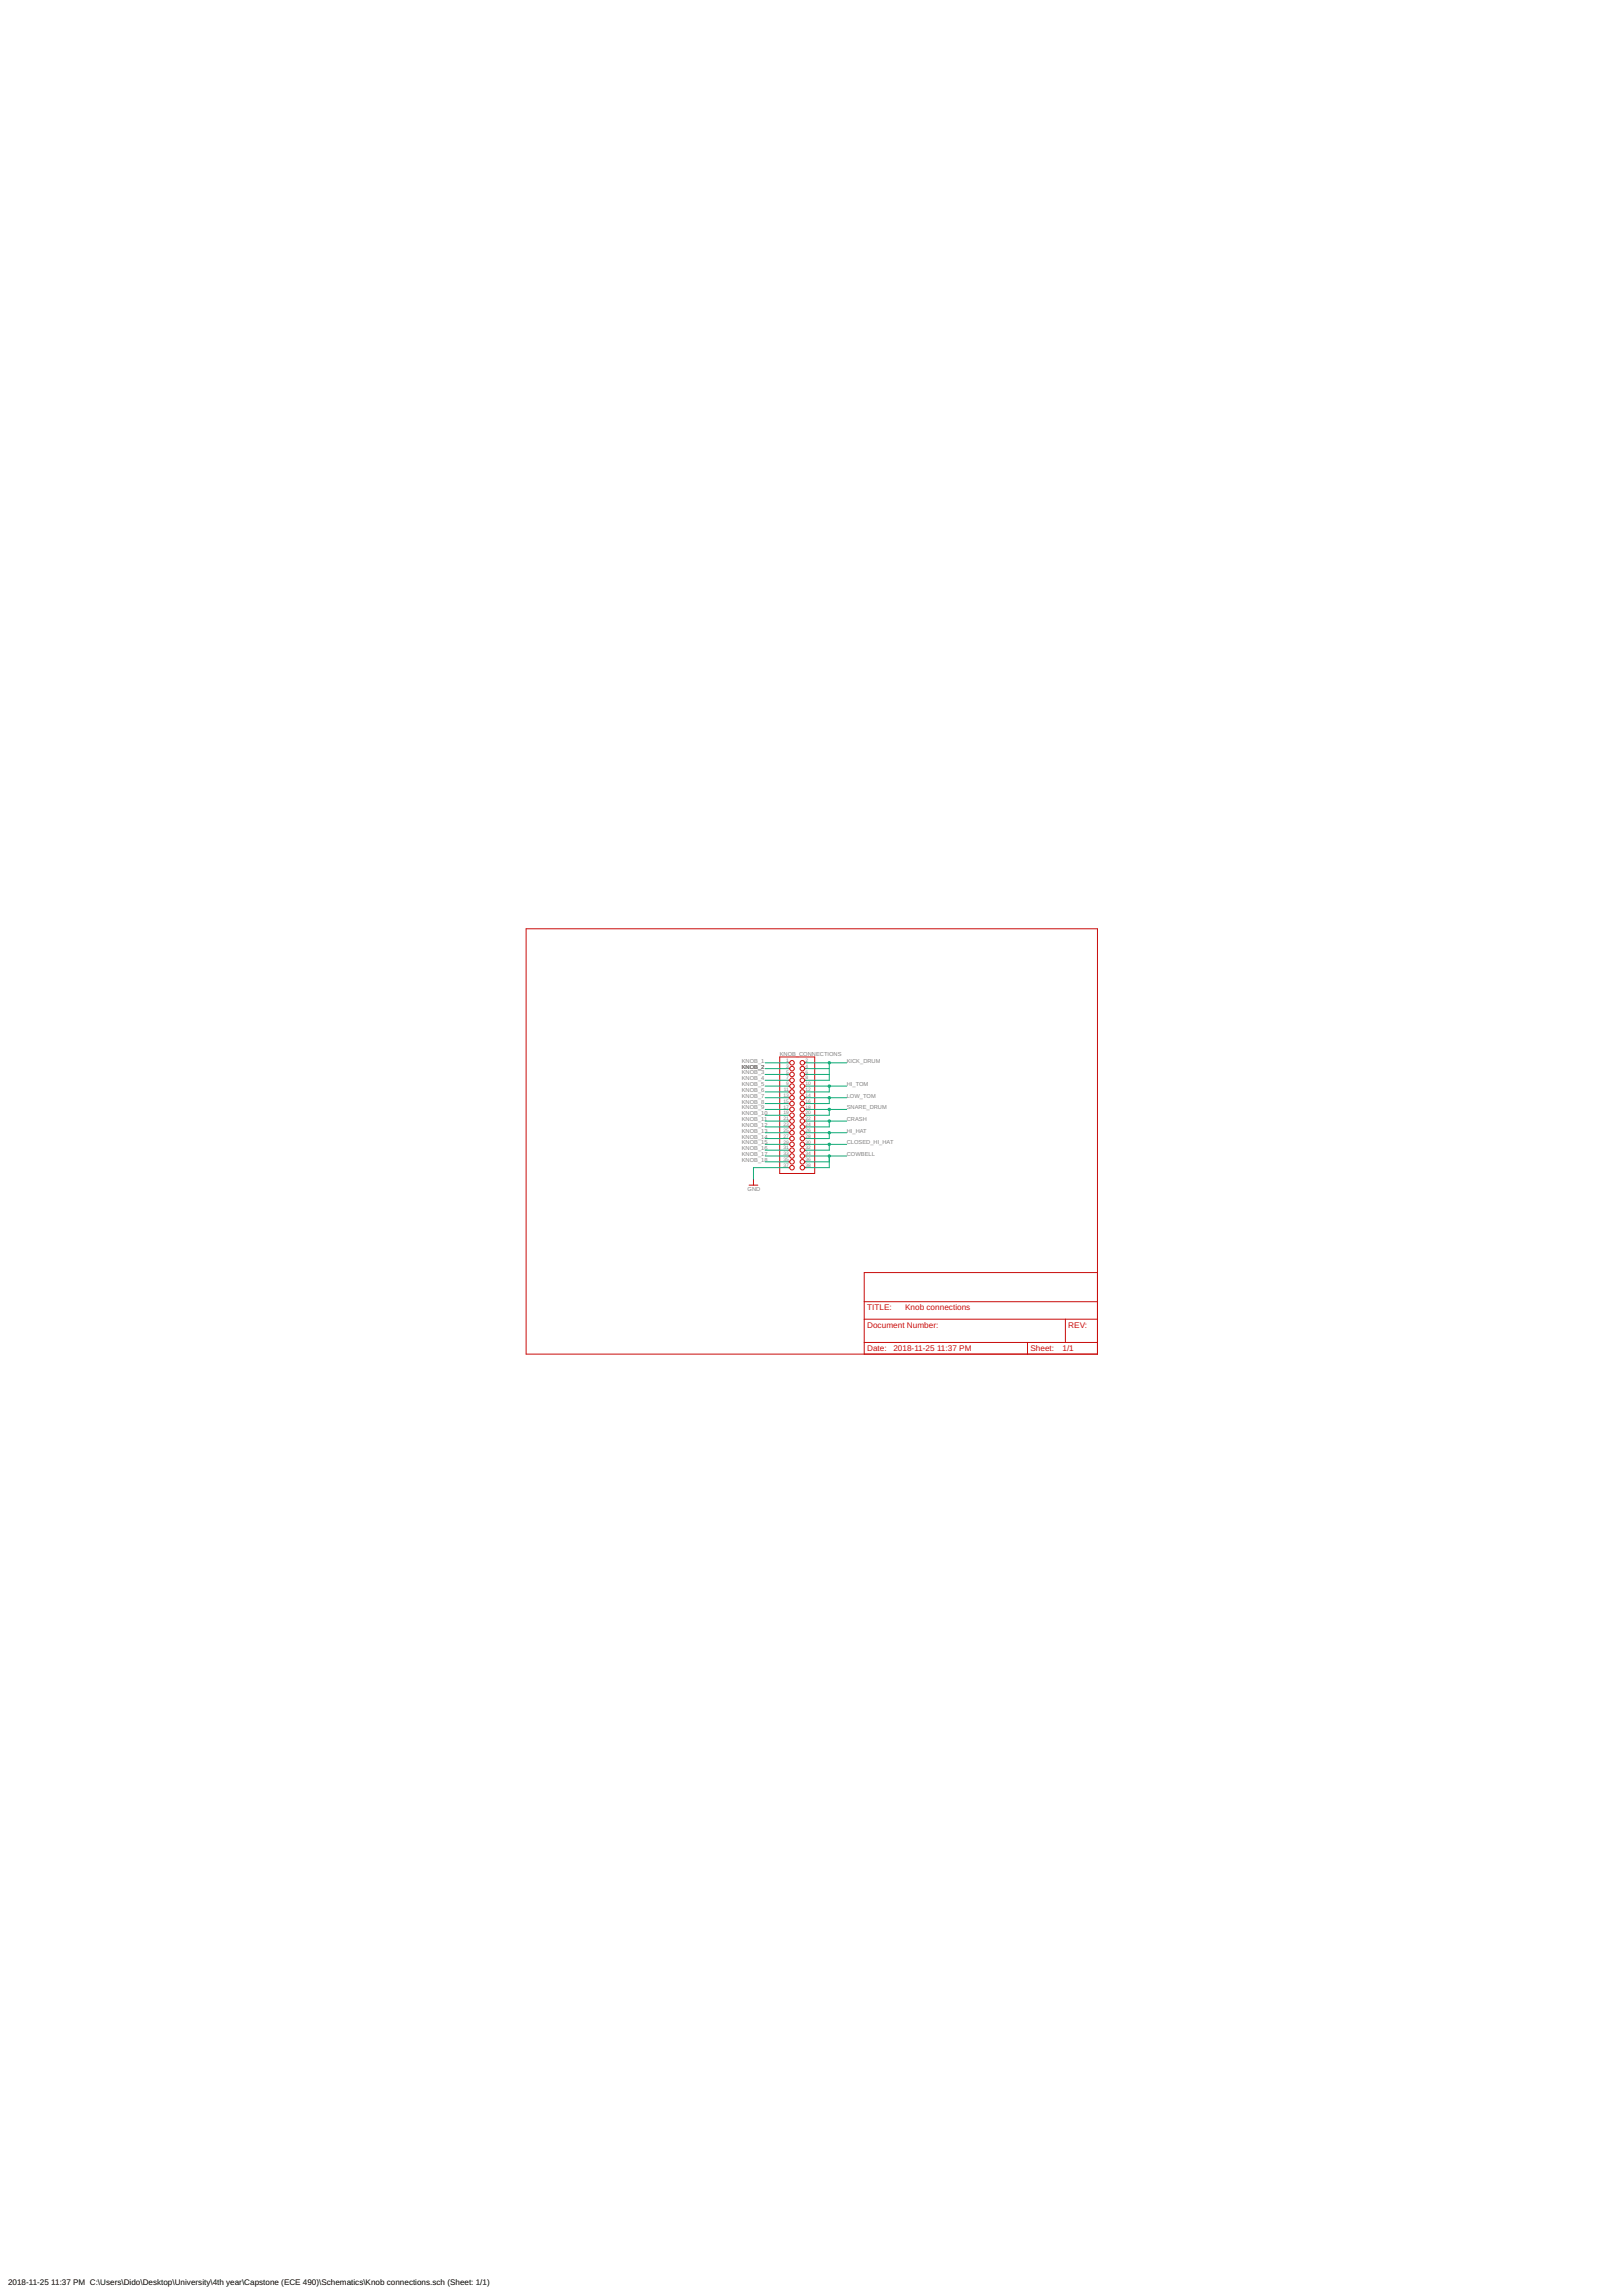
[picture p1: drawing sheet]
<svg xmlns="http://www.w3.org/2000/svg" width="707mm" height="1000mm" viewBox="0 0 707 1000" stroke-linecap="round" stroke-linejoin="round" font-family="sans-serif">
<defs><g id="words">
<g font-size="3.6" fill="#c90d0c">
<text x="377.7" y="571.1">TITLE:</text>
<text x="394.2" y="571.1">Knob connections</text>
<text x="377.7" y="578.7">Document Number:</text>
<text x="465.3" y="578.7">REV:</text>
<text x="377.7" y="588.8">Date:</text>
<text x="389.2" y="588.8">2018-11-25</text>
<text x="408.2" y="588.8">11:37 PM</text>
<text x="448.8" y="588.8">Sheet:</text>
<text x="462.8" y="588.8">1/1</text>
</g>
<g font-size="3.5">
<text x="3.5" y="995.6">2018-11-25</text>
<text x="22.3" y="995.6">11:37 PM C:\Users\Dido\Desktop\University\4th year\Capstone (ECE 490)\Schematics\Knob connections.sch (Sheet: 1/1)</text>
</g>
<g font-size="2.5" fill="#808080">
<text x="339.6" y="460">KNOB_CONNECTIONS</text>
<text x="323.1" y="465.7">KNOB_2</text>
<text x="323.1" y="463.1">KNOB_1</text>
<text x="368.8" y="463.1">KICK_DRUM</text>
<text x="323.1" y="468.2">KNOB_3</text>
<text x="323.1" y="470.8">KNOB_4</text>
<text x="323.1" y="473.3">KNOB_5</text>
<text x="368.8" y="473.3">HI_TOM</text>
<text x="323.1" y="475.8">KNOB_6</text>
<text x="323.1" y="478.4">KNOB_7</text>
<text x="368.8" y="478.4">LOW_TOM</text>
<text x="323.1" y="480.9">KNOB_8</text>
<text x="323.1" y="483.5">KNOB_9</text>
<text x="368.8" y="483.5">SNARE_DRUM</text>
<text x="323.1" y="486">KNOB_10</text>
<text x="323.1" y="488.5">KNOB_11</text>
<text x="323.1" y="491.1">KNOB_12</text>
<text x="368.8" y="488.5">CRASH</text>
<text x="323.1" y="493.6">KNOB_13</text>
<text x="323.1" y="496.2">KNOB_14</text>
<text x="368.8" y="493.6">HI_HAT</text>
<text x="323.1" y="498.7">KNOB_15</text>
<text x="323.1" y="501.2">KNOB_16</text>
<text x="323.1" y="503.8">KNOB_17</text>
<text x="368.8" y="498.7">CLOSED_HI_HAT</text>
<text x="368.8" y="503.8">COWBELL</text>
<text x="323.1" y="506.3">KNOB_18</text>
<text x="325.7" y="519">GND</text>
</g>
<g font-size="2.1" fill="#808080">
<text x="342.5" y="462.8">1</text>
<text x="342.5" y="465.3">3</text>
<text x="342.5" y="467.9">5</text>
<text x="350.9" y="462.8">2</text>
<text x="350.9" y="465.3">4</text>
<text x="350.9" y="467.9">6</text>
<text x="342.5" y="470.4">7</text>
<text x="342.5" y="472.9">9</text>
<text x="350.9" y="470.4">8</text>
<text x="350.9" y="472.9">10</text>
<text x="341.3" y="478">13</text>
<text x="341.4" y="475.5">11</text>
<text x="350.9" y="475.5">12</text>
<text x="350.9" y="478">14</text>
<text x="341.3" y="480.6">15</text>
<text x="341.3" y="483.1">17</text>
<text x="341.3" y="485.6">19</text>
<text x="350.9" y="480.6">16</text>
<text x="350.9" y="483.1">18</text>
<text x="350.9" y="485.6">20</text>
<text x="341.3" y="488.2">21</text>
<text x="341.3" y="490.7">23</text>
<text x="350.9" y="488.2">22</text>
<text x="350.9" y="490.7">24</text>
<text x="341.3" y="493.3">25</text>
<text x="341.3" y="495.8">27</text>
<text x="350.9" y="493.3">26</text>
<text x="350.9" y="495.8">28</text>
<text x="341.3" y="498.3">29</text>
<text x="341.3" y="500.9">31</text>
<text x="341.3" y="503.4">33</text>
<text x="350.9" y="498.3">30</text>
<text x="350.9" y="500.9">32</text>
<text x="350.9" y="503.4">34</text>
<text x="341.3" y="506">35</text>
<text x="341.3" y="508.5">37</text>
<text x="350.9" y="506">36</text>
<text x="350.9" y="508.5">38</text>
</g>
</g></defs>
<g fill="none" stroke="#c90d0c" stroke-width=".44">
<path d="M229.2 404.7h248.8v185.4h-248.8zM339.6 460.6h15.3v50.8h-15.3zM343.5 463.1h.5M343.5 465.7h.5M343.5 468.2h.5M343.5 470.8h.5M343.5 473.3h.5M343.5 475.8h.5M343.5 478.4h.5M350.5 463.1h.6M350.5 465.7h.6M350.5 468.2h.6"/>
<path d="M350.5 470.8h.6M350.5 473.3h.6M350.5 475.8h.6M350.5 478.4h.6M343.5 480.9h.5M343.5 483.5h.5M343.5 486h.5M343.5 488.5h.5M343.5 491.1h.5M343.5 493.6h.5M343.5 496.2h.5M343.5 498.7h.5"/>
<path d="M350.5 480.9h.6M350.5 483.5h.6M350.5 486h.6M350.5 488.5h.6M350.5 491.1h.6M350.5 493.6h.6M350.5 496.2h.6M350.5 498.7h.6M326.3 516.5h3.8M328.2 513.9v2.6M343.5 501.2h.5M343.5 503.8h.5"/>
<path d="M343.5 506.3h.5M343.5 508.8h.5M350.5 501.2h.6M350.5 503.8h.6M350.5 506.3h.6M350.5 508.8h.6M478 554.6h-101.6v35.5M376.4 574.9h101.6M376.4 567.3h101.6M464.1 574.9v10.1M376.4 585h101.6M447.6 585v5.1"/>
<circle cx="345" cy="473.3" r=".99"/>
<circle cx="345" cy="468.2" r=".99"/>
<circle cx="345" cy="475.8" r=".99"/>
<circle cx="345" cy="463.1" r=".99"/>
<circle cx="345" cy="465.7" r=".99"/>
<circle cx="345" cy="470.8" r=".99"/>
<circle cx="345" cy="478.4" r=".99"/>
<circle cx="349.5" cy="463.1" r=".99"/>
<circle cx="349.5" cy="465.7" r=".99"/>
<circle cx="349.5" cy="473.3" r=".99"/>
<circle cx="349.5" cy="468.2" r=".99"/>
<circle cx="349.5" cy="475.8" r=".99"/>
<circle cx="349.5" cy="478.4" r=".99"/>
<circle cx="349.5" cy="470.8" r=".99"/>
<circle cx="345" cy="480.9" r=".99"/>
<circle cx="345" cy="483.5" r=".99"/>
<circle cx="345" cy="488.5" r=".99"/>
<circle cx="345" cy="491.1" r=".99"/>
<circle cx="345" cy="493.6" r=".99"/>
<circle cx="345" cy="496.2" r=".99"/>
<circle cx="345" cy="498.7" r=".99"/>
<circle cx="345" cy="486" r=".99"/>
<circle cx="349.5" cy="486" r=".99"/>
<circle cx="349.5" cy="491.1" r=".99"/>
<circle cx="349.5" cy="483.5" r=".99"/>
<circle cx="349.5" cy="488.5" r=".99"/>
<circle cx="349.5" cy="493.6" r=".99"/>
<circle cx="349.5" cy="498.7" r=".99"/>
<circle cx="349.5" cy="480.9" r=".99"/>
<circle cx="349.5" cy="496.2" r=".99"/>
<circle cx="345" cy="501.2" r=".99"/>
<circle cx="345" cy="506.3" r=".99"/>
<circle cx="345" cy="503.8" r=".99"/>
<circle cx="345" cy="508.8" r=".99"/>
<circle cx="349.5" cy="501.2" r=".99"/>
<circle cx="349.5" cy="503.8" r=".99"/>
<circle cx="349.5" cy="506.3" r=".99"/>
<circle cx="349.5" cy="508.8" r=".99"/>
</g>
<g fill="none" stroke="#0dab76" stroke-width=".44">
<path d="M333.3 463.1h10.2M333.3 470.8h10.2M333.3 465.7h10.2M333.3 468.2h10.2M333.3 473.3h10.2M333.3 475.8h10.2M333.3 478.4h10.2M351.1 463.1h17.7M351.1 465.7h10.1M351.1 468.2h10.1M351.1 473.3h17.7M351.1 478.4h17.7"/>
<path d="M361.2 463.1v7.7h-10.1M361.2 473.3v2.5h-10.1M361.2 478.4v2.5h-10.1M333.3 480.9h10.2M333.3 483.5h10.2M333.3 486h10.2M333.3 488.5h10.2M333.3 491.1h10.2M333.3 493.6h10.2M333.3 496.2h10.2M333.3 498.7h10.2M351.1 483.5h17.7"/>
<path d="M351.1 488.5h17.7M351.1 493.6h17.7M351.1 498.7h17.7M361.2 483.5v2.5h-10.1M361.2 488.5v2.6h-10.1M361.2 493.6v2.6h-10.1M361.2 498.7v2.5h-10.1M333.3 501.2h10.2M333.3 503.8h10.2M333.3 506.3h10.2M343.5 508.8h-15.3v5.1M351.1 503.8h17.7"/>
<path d="M351.1 506.3h10.1M361.2 503.8v5h-10.1"/>
</g>
<g fill="#0dab76" stroke="#0dab76" stroke-width=".44">
<circle cx="361.2" cy="463.1" r=".51"/>
<circle cx="361.2" cy="473.3" r=".51"/>
<circle cx="361.2" cy="478.4" r=".51"/>
<circle cx="361.2" cy="483.5" r=".51"/>
<circle cx="361.2" cy="488.5" r=".51"/>
<circle cx="361.2" cy="493.6" r=".51"/>
<circle cx="361.2" cy="498.7" r=".51"/>
<circle cx="361.2" cy="503.8" r=".51"/>
</g>
<use href="#words"/>
</svg>
